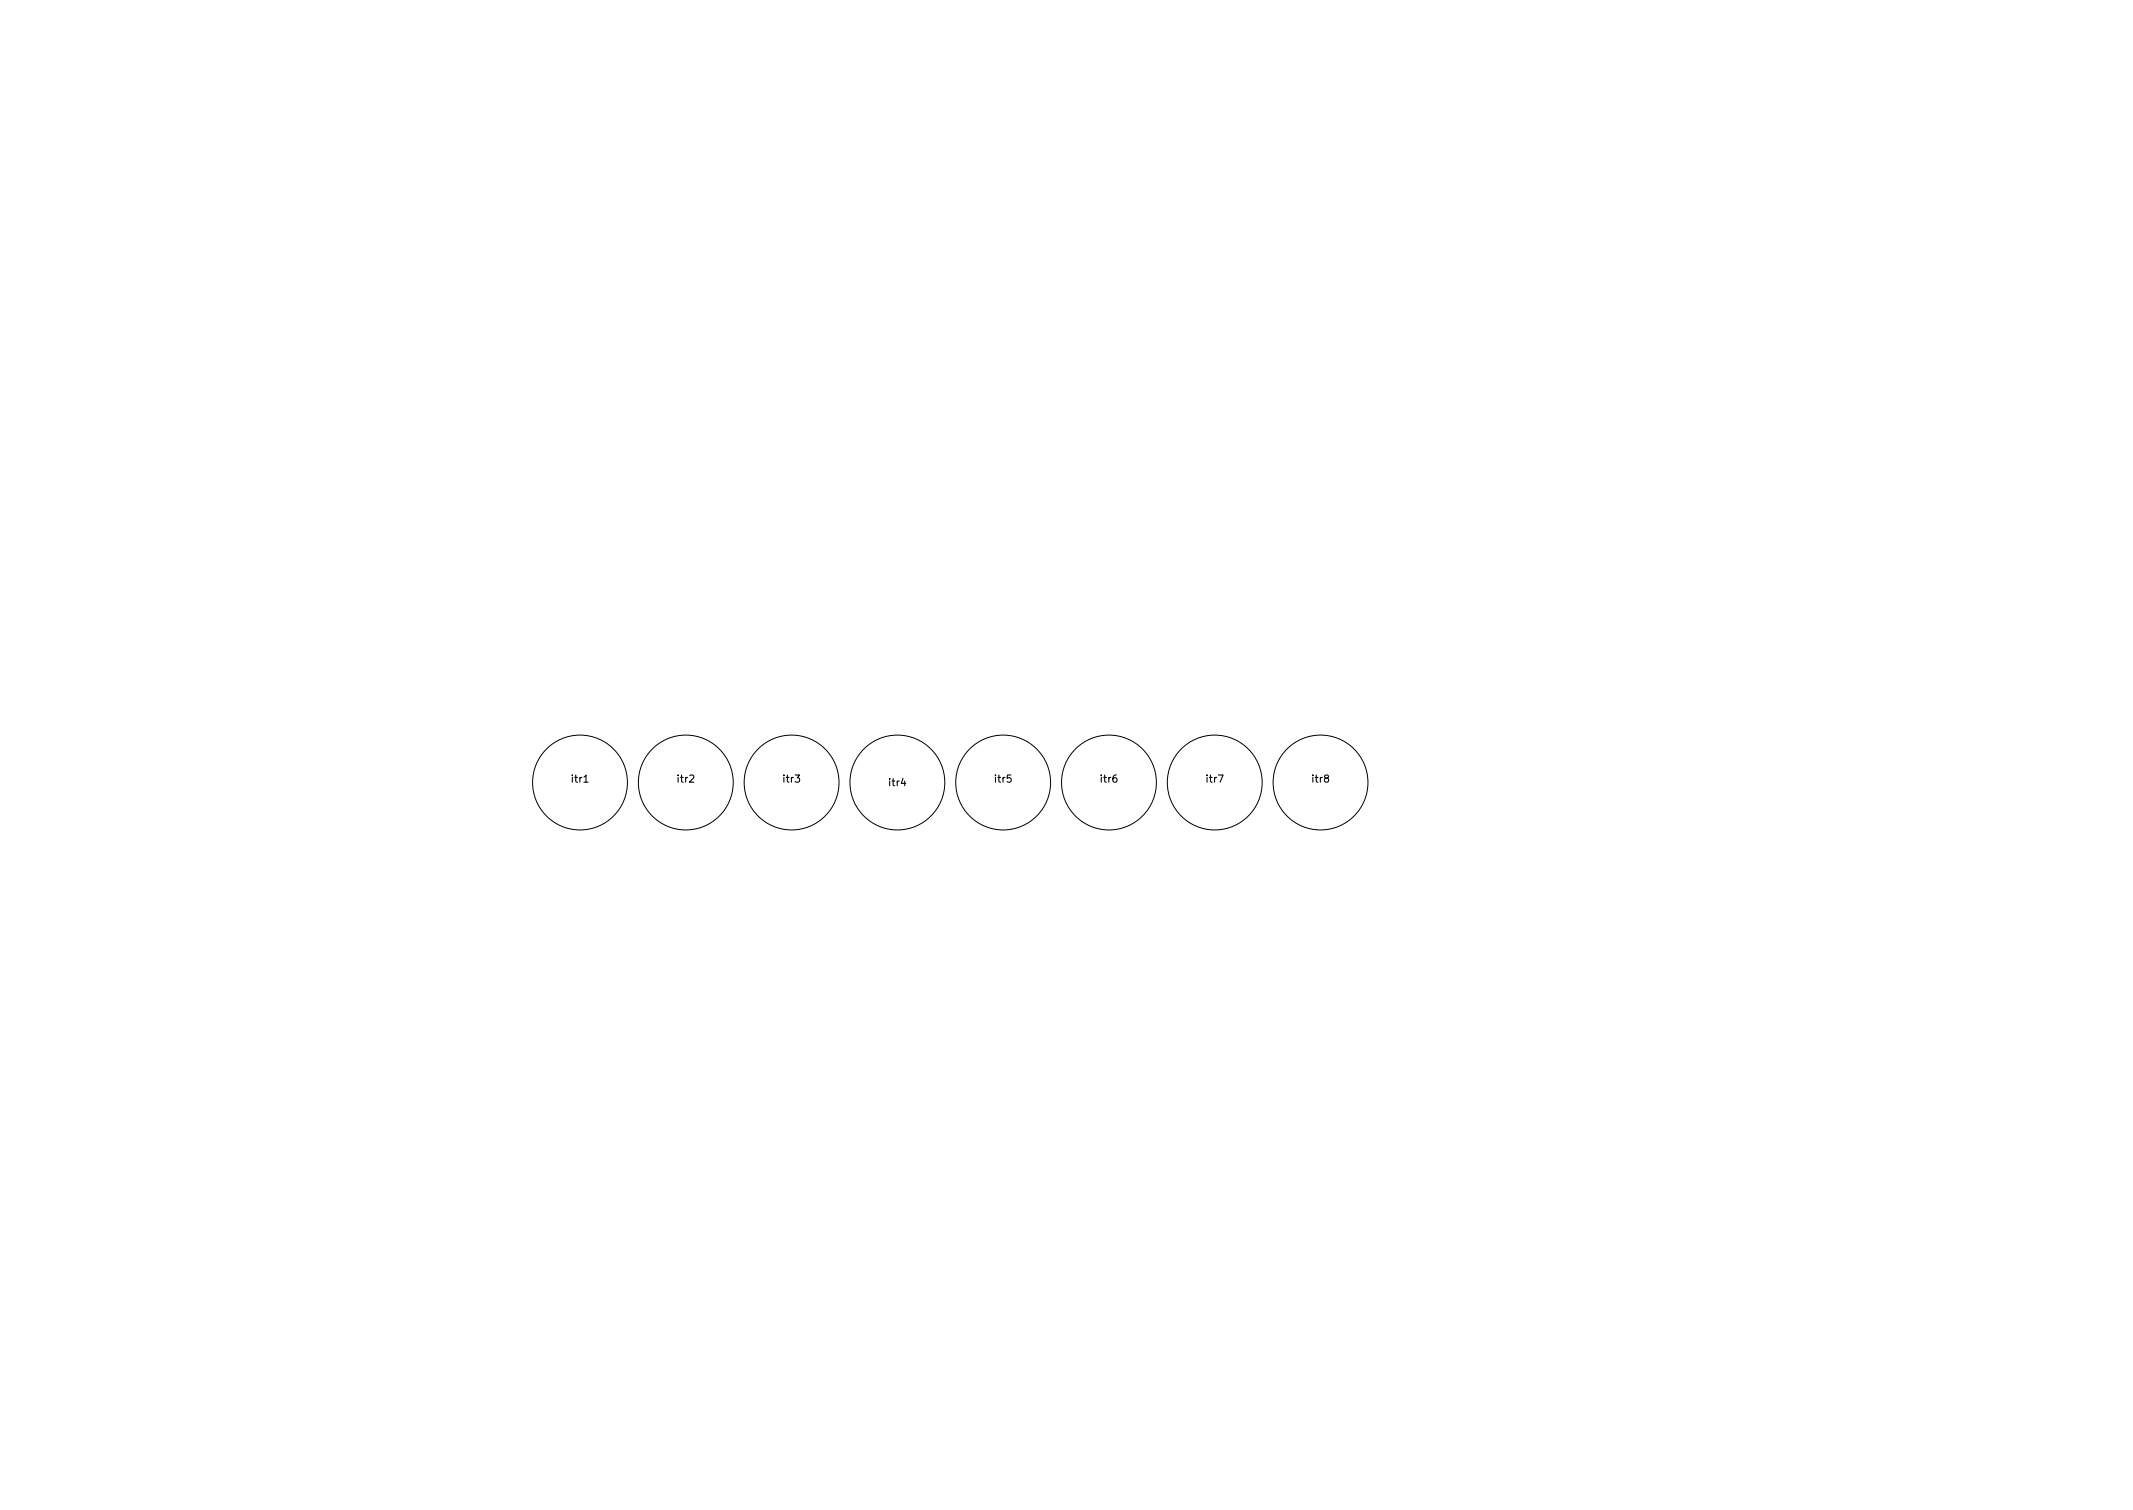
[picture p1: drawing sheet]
<svg xmlns="http://www.w3.org/2000/svg" width="297mm" height="210mm" viewBox="0 0 297 210" stroke-linecap="round" stroke-linejoin="round" font-family="sans-serif">
<defs><g id="words">
<g font-size="1.4">
<text x="79.7" y="109">itr1</text>
<text x="94.4" y="109">itr2</text>
<text x="109.2" y="109">itr3</text>
<text x="123.9" y="109.5">itr4</text>
<text x="138.6" y="109">itr5</text>
<text x="153.3" y="109">itr6</text>
<text x="168.1" y="109">itr7</text>
<text x="182.8" y="109">itr8</text>
</g>
</g></defs>
<g fill="none" stroke="#000" stroke-width=".14">
<circle cx="80.8" cy="109" r="6.6"/>
<circle cx="95.5" cy="109" r="6.6"/>
<circle cx="110.2" cy="109" r="6.6"/>
<circle cx="125" cy="109" r="6.6"/>
<circle cx="139.7" cy="109" r="6.6"/>
<circle cx="154.4" cy="109" r="6.6"/>
<circle cx="169.2" cy="109" r="6.6"/>
<circle cx="183.9" cy="109" r="6.6"/>
</g>
<use href="#words"/>
</svg>
